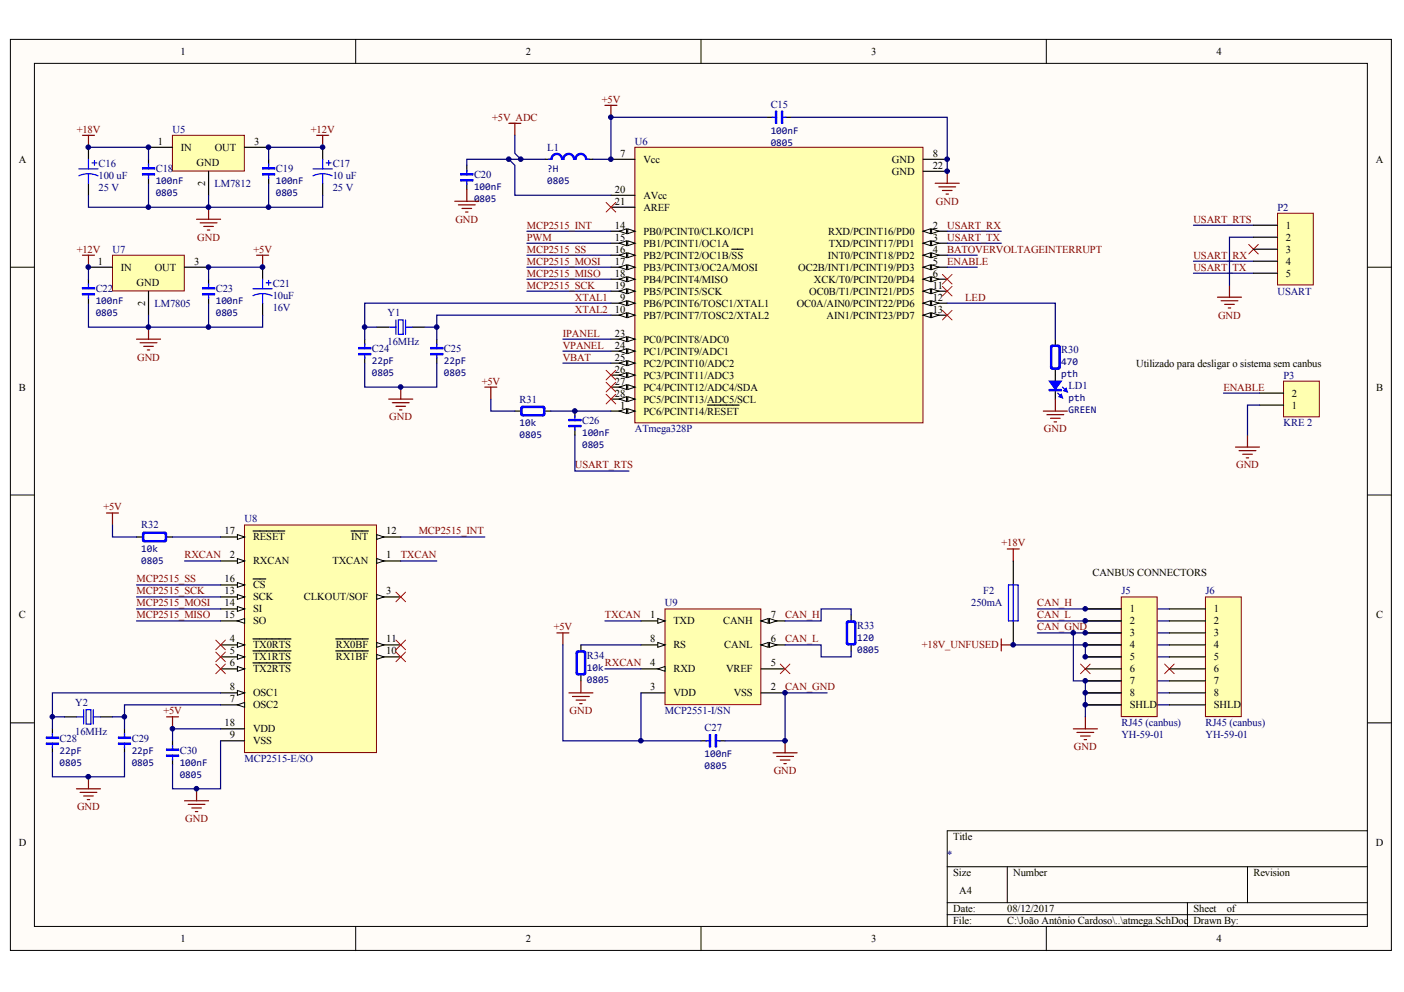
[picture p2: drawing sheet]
<svg xmlns="http://www.w3.org/2000/svg" width="297mm" height="210mm" viewBox="0 0 297 210" stroke-linecap="round" stroke-linejoin="round" font-family="sans-serif">
<defs><g id="words">
<g font-size="2.2">
<text x="38.2" y="11.6">1</text>
<text x="111.3" y="11.6">2</text>
<text x="184.3" y="11.6">3</text>
<text x="257.4" y="11.6">4</text>
<text x="4" y="34.4">A</text>
<text x="33.4" y="30.6">1</text>
<text x="38.3" y="31.9">IN</text>
<text x="41.6" y="35.2">GND</text>
<text x="45.4" y="31.9">OUT</text>
<text x="53.8" y="30.6">3</text>
<text x="131.2" y="33.2">7</text>
<text x="136.1" y="34.4">Vcc</text>
<text x="188.7" y="34.4">GND</text>
<text x="197.4" y="33.2">8</text>
<text x="197.4" y="35.7">22</text>
<text x="291.1" y="34.4">A</text>
<text x="43.4" y="39.4" transform="rotate(-90 43.4 39.4)">2</text>
<text x="130.1" y="40.8">20</text>
<text x="188.7" y="37">GND</text>
<text x="130.1" y="43.3">21</text>
<text x="136.1" y="44.6">AREF</text>
<text x="136.1" y="42">AVcc</text>
<text x="130.1" y="48.4">14</text>
<text x="130.1" y="50.9">15</text>
<text x="130.1" y="53.5">16</text>
<text x="136.1" y="49.6">PB0/PCINT0/CLKO/ICP1</text>
<text x="136.1" y="52.2">PB1/PCINT1/OC1A</text>
<text x="175.2" y="49.6">RXD/PCINT16/PD0</text>
<text x="175.3" y="52.2">TXD/PCINT17/PD1</text>
<text x="197.4" y="48.4">2</text>
<text x="197.4" y="50.9">3</text>
<text x="197.4" y="53.5">4</text>
<text x="272.1" y="48.4">1</text>
<text x="272.1" y="50.9">2</text>
<text x="272.1" y="53.5">3</text>
<text x="20.7" y="56">1</text>
<text x="25.6" y="57.3">IN</text>
<text x="32.7" y="57.3">OUT</text>
<text x="41.1" y="56">3</text>
<text x="130.1" y="56">17</text>
<text x="130.1" y="58.5">18</text>
<text x="136.1" y="54.7">PB2/PCINT2/OC1B/SS</text>
<text x="136.1" y="57.3">PB3/PCINT3/OC2A/MOSI</text>
<text x="136.1" y="59.8">PB4/PCINT4/MISO</text>
<text x="168.9" y="57.3">OC2B/INT1/PCINT19/PD3</text>
<text x="172.2" y="59.8">XCK/T0/PCINT20/PD4</text>
<text x="175.1" y="54.7">INT0/PCINT18/PD2</text>
<text x="197.4" y="56">5</text>
<text x="197.4" y="58.5">6</text>
<text x="272.1" y="56">4</text>
<text x="272.1" y="58.5">5</text>
<text x="28.9" y="60.6">GND</text>
<text x="30.7" y="64.8" transform="rotate(-90 30.7 64.8)">2</text>
<text x="130.1" y="61.1">19</text>
<text x="131.2" y="63.6">9</text>
<text x="136.1" y="62.3">PB5/PCINT5/SCK</text>
<text x="136.1" y="64.9">PB6/PCINT6/TOSC1/XTAL1</text>
<text x="168.6" y="64.9">OC0A/AIN0/PCINT22/PD6</text>
<text x="171.2" y="62.3">OC0B/T1/PCINT21/PD5</text>
<text x="197.4" y="61.1">11</text>
<text x="197.4" y="63.6">12</text>
<text x="130.1" y="66.1">10</text>
<text x="130.1" y="71.2">23</text>
<text x="136.1" y="67.4">PB7/PCINT7/TOSC2/XTAL2</text>
<text x="174.9" y="67.4">AIN1/PCINT23/PD7</text>
<text x="197.4" y="66.1">13</text>
<text x="130.1" y="73.8">24</text>
<text x="130.1" y="76.3">25</text>
<text x="136.1" y="72.5">PC0/PCINT8/ADC0</text>
<text x="136.1" y="75">PC1/PCINT9/ADC1</text>
<text x="136.1" y="77.6">PC2/PCINT10/ADC2</text>
<text x="240.4" y="77.6">Utilizado para desligar o sistema sem canbus</text>
<text x="4" y="82.6">B</text>
<text x="130.1" y="78.8">26</text>
<text x="130.1" y="81.4">27</text>
<text x="130.1" y="83.9">28</text>
<text x="136.1" y="80.1">PC3/PCINT11/ADC3</text>
<text x="136.1" y="82.6">PC4/PCINT12/ADC4/SDA</text>
<text x="273.3" y="83.9">2</text>
<text x="291.1" y="82.6">B</text>
<text x="131.2" y="86.4">1</text>
<text x="136.1" y="85.2">PC5/PCINT13/ADC5/SCL</text>
<text x="136.1" y="87.7">PC6/PCINT14/RESET</text>
<text x="273.3" y="86.4">1</text>
<text x="47.5" y="113.1">17</text>
<text x="81.7" y="113.1">12</text>
<text x="48.6" y="118.2">2</text>
<text x="53.5" y="119.4">RXCAN</text>
<text x="53.5" y="114.3">RESET</text>
<text x="70.4" y="119.4">TXCAN</text>
<text x="74.3" y="114.3">INT</text>
<text x="81.7" y="118.2">1</text>
<text x="47.5" y="125.8">13</text>
<text x="47.5" y="123.2">16</text>
<text x="53.5" y="124.5">CS</text>
<text x="81.7" y="125.8">3</text>
<text x="231.1" y="122">CANBUS CONNECTORS</text>
<text x="4" y="130.8">C</text>
<text x="47.5" y="128.3">14</text>
<text x="47.5" y="130.8">15</text>
<text x="53.5" y="127">SCK</text>
<text x="53.5" y="129.6">SI</text>
<text x="64.3" y="127">CLKOUT/SOF</text>
<text x="137.6" y="130.8">1</text>
<text x="163" y="130.8">7</text>
<text x="239" y="129.6">1</text>
<text x="256.8" y="129.6">1</text>
<text x="291.1" y="130.8">C</text>
<text x="48.6" y="135.9">4</text>
<text x="53.5" y="137.2">TX0RTS</text>
<text x="53.5" y="132.1">SO</text>
<text x="71" y="137.2">RX0BF</text>
<text x="81.7" y="135.9">11</text>
<text x="137.6" y="135.9">8</text>
<text x="142.5" y="132.1">TXD</text>
<text x="142.5" y="137.2">RS</text>
<text x="153" y="132.1">CANH</text>
<text x="153.2" y="137.2">CANL</text>
<text x="163" y="135.9">6</text>
<text x="239" y="132.1">2</text>
<text x="239" y="134.6">3</text>
<text x="239" y="137.2">4</text>
<text x="256.8" y="132.1">2</text>
<text x="256.8" y="134.6">3</text>
<text x="256.8" y="137.2">4</text>
<text x="48.6" y="138.4">5</text>
<text x="48.6" y="141">6</text>
<text x="53.5" y="139.7">TX1RTS</text>
<text x="53.5" y="142.3">TX2RTS</text>
<text x="71" y="139.7">RX1BF</text>
<text x="81.7" y="138.4">10</text>
<text x="137.6" y="141">4</text>
<text x="142.5" y="142.3">RXD</text>
<text x="153.6" y="142.3">VREF</text>
<text x="163" y="141">5</text>
<text x="239" y="139.7">5</text>
<text x="239" y="142.3">6</text>
<text x="256.8" y="139.7">5</text>
<text x="256.8" y="142.3">6</text>
<text x="48.6" y="148.6">7</text>
<text x="48.6" y="146.1">8</text>
<text x="53.5" y="149.9">OSC2</text>
<text x="53.5" y="147.3">OSC1</text>
<text x="137.6" y="146.1">3</text>
<text x="142.5" y="147.3">VDD</text>
<text x="155.2" y="147.3">VSS</text>
<text x="163" y="146.1">2</text>
<text x="239" y="144.8">7</text>
<text x="239" y="147.3">8</text>
<text x="239" y="149.9">SHLD</text>
<text x="256.8" y="144.8">7</text>
<text x="256.8" y="147.3">8</text>
<text x="256.8" y="149.9">SHLD</text>
<text x="47.5" y="153.7">18</text>
<text x="53.5" y="154.9">VDD</text>
<text x="48.6" y="156.2">9</text>
<text x="53.5" y="157.5">VSS</text>
<text x="4" y="179">D</text>
<text x="201.7" y="177.8">Title</text>
<text x="291.1" y="179">D</text>
<text x="201.7" y="185.4">Size</text>
<text x="214.4" y="185.4">Number</text>
<text x="265.2" y="185.4">Revision</text>
<text x="202.9" y="189.2">A4</text>
<text x="201.7" y="193">Date:</text>
<text x="201.7" y="195.5">File:</text>
<text x="213.1" y="193">08/12/2017</text>
<text x="213.1" y="195.5">C:\João Antônio Cardoso\..\atmega.SchDoc</text>
<text x="252.5" y="193">Sheet</text>
<text x="252.5" y="195.5">Drawn By:</text>
<text x="259.5" y="193">of</text>
<text x="38.2" y="199.3">1</text>
<text x="111.3" y="199.3">2</text>
<text x="184.3" y="199.3">3</text>
<text x="257.4" y="199.3">4</text>
</g>
<g font-size="2.2" fill="#800000">
<text x="127.3" y="21.7">+5V</text>
<text x="16.2" y="28.1">+18V</text>
<text x="65.8" y="28.1">+12V</text>
<text x="104.1" y="25.5">+5V_ADC</text>
<text x="96.3" y="47.1">GND</text>
<text x="198" y="43.3">GND</text>
<text x="252.5" y="47.1">USART_RTS</text>
<text x="16.2" y="53.5">+12V</text>
<text x="41.7" y="50.9">GND</text>
<text x="53.6" y="53.5">+5V</text>
<text x="111.5" y="53.5">MCP2515_SS</text>
<text x="111.5" y="48.4">MCP2515_INT</text>
<text x="111.5" y="50.9">PWM</text>
<text x="200.4" y="48.4">USART_RX</text>
<text x="200.4" y="50.9">USART_TX</text>
<text x="200.4" y="53.5">BATOVERVOLTAGEINTERRUPT</text>
<text x="111.5" y="58.5">MCP2515_MISO</text>
<text x="111.5" y="56">MCP2515_MOSI</text>
<text x="200.4" y="56">ENABLE</text>
<text x="252.5" y="54.7">USART_RX</text>
<text x="252.5" y="57.3">USART_TX</text>
<text x="111.5" y="61.1">MCP2515_SCK</text>
<text x="121.6" y="63.6">XTAL1</text>
<text x="204.2" y="63.6">LED</text>
<text x="119.1" y="71.2">IPANEL</text>
<text x="121.6" y="66.1">XTAL2</text>
<text x="257.7" y="67.4">GND</text>
<text x="29" y="76.3">GND</text>
<text x="119.1" y="76.3">VBAT</text>
<text x="119.1" y="73.8">VPANEL</text>
<text x="101.9" y="81.4">+5V</text>
<text x="258.8" y="82.6">ENABLE</text>
<text x="82.4" y="89">GND</text>
<text x="220.9" y="91.5">GND</text>
<text x="121.6" y="99.1">USART_RTS</text>
<text x="261.5" y="99.1">GND</text>
<text x="21.9" y="108">+5V</text>
<text x="88.6" y="113.1">MCP2515_INT</text>
<text x="39" y="118.2">RXCAN</text>
<text x="84.8" y="118.2">TXCAN</text>
<text x="211.9" y="115.6">+18V</text>
<text x="28.9" y="125.8">MCP2515_SCK</text>
<text x="28.9" y="123.2">MCP2515_SS</text>
<text x="28.9" y="130.8">MCP2515_MISO</text>
<text x="28.9" y="128.3">MCP2515_MOSI</text>
<text x="128" y="130.8">TXCAN</text>
<text x="166.1" y="130.8">CAN_H</text>
<text x="219.5" y="128.3">CAN_H</text>
<text x="219.5" y="130.8">CAN_L</text>
<text x="117.2" y="133.4">+5V</text>
<text x="166.1" y="135.9">CAN_L</text>
<text x="195" y="137.2">+18V_UNFUSED</text>
<text x="219.5" y="133.4">CAN_GND</text>
<text x="128" y="141">RXCAN</text>
<text x="166.1" y="146.1">CAN_GND</text>
<text x="34.6" y="151.1">+5V</text>
<text x="120.5" y="151.1">GND</text>
<text x="227.2" y="158.7">GND</text>
<text x="163.7" y="163.8">GND</text>
<text x="16.3" y="171.4">GND</text>
<text x="39.2" y="174">GND</text>
</g>
<g font-size="2.2" fill="#000080">
<text x="163" y="22.8">C15</text>
<text x="36.5" y="28.1">U5</text>
<text x="163" y="28.3">100nF</text>
<text x="20.9" y="35.4">C16</text>
<text x="70.4" y="35.4">C17</text>
<text x="115.8" y="31.9">L1</text>
<text x="134.3" y="30.6">U6</text>
<text x="163" y="30.9">0805</text>
<text x="20.9" y="38">100 uF</text>
<text x="20.9" y="40.5">25 V</text>
<text x="32.9" y="39">100nF</text>
<text x="32.9" y="41.5">0805</text>
<text x="32.9" y="36.5">C18</text>
<text x="45.4" y="39.5">LM7812</text>
<text x="58.4" y="39">100nF</text>
<text x="58.4" y="41.5">0805</text>
<text x="58.4" y="36.5">C19</text>
<text x="70.4" y="38">10 uF</text>
<text x="70.4" y="40.5">25 V</text>
<text x="100.3" y="40.3">100nF</text>
<text x="100.3" y="37.7">C20</text>
<text x="115.8" y="36.5">?H</text>
<text x="115.8" y="39">0805</text>
<text x="100.3" y="42.8">0805</text>
<text x="270.3" y="44.6">P2</text>
<text x="23.8" y="53.5">U7</text>
<text x="20.2" y="64.4">100nF</text>
<text x="20.2" y="61.8">C22</text>
<text x="32.7" y="64.9">LM7805</text>
<text x="45.7" y="64.4">100nF</text>
<text x="45.7" y="61.8">C23</text>
<text x="57.7" y="63.3">10uF</text>
<text x="57.7" y="65.9">16V</text>
<text x="57.7" y="60.8">C21</text>
<text x="270.3" y="62.3">USART</text>
<text x="20.2" y="66.9">0805</text>
<text x="45.7" y="66.9">0805</text>
<text x="82" y="66.9">Y1</text>
<text x="78.7" y="77">22pF</text>
<text x="78.7" y="74.5">C24</text>
<text x="82" y="73">16MHz</text>
<text x="93.9" y="77">22pF</text>
<text x="93.9" y="74.5">C25</text>
<text x="224.5" y="77.3">470</text>
<text x="224.5" y="74.8">R30</text>
<text x="78.7" y="79.6">0805</text>
<text x="93.9" y="79.6">0805</text>
<text x="224.5" y="79.8">pth</text>
<text x="226.1" y="82.4">LD1</text>
<text x="271.6" y="80.1">P3</text>
<text x="109.9" y="85.2">R31</text>
<text x="123.2" y="89.7">C26</text>
<text x="226.1" y="84.9">pth</text>
<text x="226.1" y="87.4">GREEN</text>
<text x="109.9" y="90.2">10k</text>
<text x="109.9" y="92.8">0805</text>
<text x="123.2" y="92.3">100nF</text>
<text x="123.2" y="94.8">0805</text>
<text x="134.3" y="91.5">ATmega328P</text>
<text x="271.6" y="90.2">KRE 2</text>
<text x="29.9" y="111.8">R32</text>
<text x="51.7" y="110.5">U8</text>
<text x="29.9" y="116.9">10k</text>
<text x="29.9" y="119.4">0805</text>
<text x="208" y="125.8">F2</text>
<text x="237.2" y="125.8">J5</text>
<text x="255" y="125.8">J6</text>
<text x="140.7" y="128.3">U9</text>
<text x="205.5" y="128.3">250mA</text>
<text x="181.3" y="135.7">120</text>
<text x="181.3" y="133.1">R33</text>
<text x="124.2" y="142">10k</text>
<text x="124.2" y="139.5">R34</text>
<text x="181.3" y="138.2">0805</text>
<text x="15.9" y="149.4">Y2</text>
<text x="124.2" y="144.5">0805</text>
<text x="15.9" y="155.4">16MHz</text>
<text x="140.7" y="151.1">MCP2551-I/SN</text>
<text x="149.1" y="154.7">C27</text>
<text x="237.2" y="153.7">RJ45 (canbus)</text>
<text x="255" y="153.7">RJ45 (canbus)</text>
<text x="12.6" y="159.5">22pF</text>
<text x="12.6" y="157">C28</text>
<text x="27.9" y="159.5">22pF</text>
<text x="27.9" y="157">C29</text>
<text x="38" y="159.5">C30</text>
<text x="51.7" y="161.3">MCP2515-E/SO</text>
<text x="149.1" y="160.3">100nF</text>
<text x="237.2" y="156.2">YH-59-01</text>
<text x="255" y="156.2">YH-59-01</text>
<text x="12.6" y="162">0805</text>
<text x="27.9" y="162">0805</text>
<text x="38" y="162">100nF</text>
<text x="38" y="164.6">0805</text>
<text x="149.1" y="162.8">0805</text>
<text x="200.4" y="181.6">*</text>
</g>
</g></defs>
<g fill="#fffcf8" stroke="#000" stroke-width=".21">
<path d="M2.2 8.3h292.2v192.8h-292.2z"/>
<path d="M7.3 13.4h282v182.6h-282z"/>
</g>
<g fill="none" stroke="#000" stroke-width=".21">
<path d="M75.3 8.3v5.1M148.3 8.3v5.1M221.4 8.3v5.1M2.2 56.5h5.1M289.3 56.5h5.1M2.2 104.7h5.1M289.3 104.7h5.1M2.2 153h5.1M289.3 153h5.1M289.3 175.8h-88.9v20.3M75.3 196.1v5.1M148.3 196.1v5.1"/>
<path d="M200.4 183.4h88.9M200.4 191h88.9M200.4 193.5h88.9M213.1 183.4v7.6M221.4 196.1v5.1M251.2 191v5.1M263.9 183.4v7.6"/>
</g>
<path d="M134.3 31.2h61v58.3h-61z" fill="#ffffb0" stroke="#800000" stroke-width=".21"/>
<path d="M129.3 33.7h5M195.3 33.7h5.1M195.3 36.2h5.1M129.3 43.9h5M129.3 41.3h5M129.3 48.9h5" fill="none" stroke="#000" stroke-width=".25"/>
<g fill="#fffcf8" stroke="#000" stroke-width=".21">
<path d="M132.8 48.4l1.5 .5-1.5 .5z"/>
<path d="M131 48.9l1.6-.5v1z"/>
</g>
<path d="M129.3 51.5h5" fill="none" stroke="#000" stroke-width=".25"/>
<g fill="#fffcf8" stroke="#000" stroke-width=".21">
<path d="M132.8 51l1.5 .5-1.5 .5z"/>
<path d="M131 51.5l1.6-.5v1z"/>
</g>
<path d="M129.3 54h5" fill="none" stroke="#000" stroke-width=".25"/>
<g fill="#fffcf8" stroke="#000" stroke-width=".21">
<path d="M132.8 53.5l1.5 .5-1.5 .5z"/>
<path d="M131 54l1.6-.5v1z"/>
</g>
<path d="M129.3 56.5h5M154.8 52.7h2.5" fill="none" stroke="#000" stroke-width=".25"/>
<g fill="#fffcf8" stroke="#000" stroke-width=".21">
<path d="M132.8 56l1.5 .5-1.5 .5z"/>
<path d="M131 56.5l1.6-.5v1z"/>
</g>
<path d="M129.3 59.1h5" fill="none" stroke="#000" stroke-width=".25"/>
<g fill="#fffcf8" stroke="#000" stroke-width=".21">
<path d="M132.8 58.6l1.5 .5-1.5 .5z"/>
<path d="M131 59.1l1.6-.5v1z"/>
</g>
<path d="M129.3 61.6h5" fill="none" stroke="#000" stroke-width=".25"/>
<g fill="#fffcf8" stroke="#000" stroke-width=".21">
<path d="M132.8 61.1l1.5 .5-1.5 .5z"/>
<path d="M131 61.6l1.6-.5v1z"/>
</g>
<path d="M129.3 64.2h5" fill="none" stroke="#000" stroke-width=".25"/>
<g fill="#fffcf8" stroke="#000" stroke-width=".21">
<path d="M132.8 63.6l1.5 .6-1.5 .5z"/>
<path d="M131 64.2l1.6-.6v1.1z"/>
</g>
<path d="M129.3 66.7h5" fill="none" stroke="#000" stroke-width=".25"/>
<g fill="#fffcf8" stroke="#000" stroke-width=".21">
<path d="M132.8 66.2l1.5 .5-1.5 .5z"/>
<path d="M131 66.7l1.6-.5v1z"/>
</g>
<path d="M129.3 71.8h5" fill="none" stroke="#000" stroke-width=".25"/>
<g fill="#fffcf8" stroke="#000" stroke-width=".21">
<path d="M132.8 71.3l1.5 .5-1.5 .5z"/>
<path d="M131 71.8l1.6-.5v1z"/>
</g>
<path d="M129.3 74.3h5" fill="none" stroke="#000" stroke-width=".25"/>
<g fill="#fffcf8" stroke="#000" stroke-width=".21">
<path d="M132.8 73.8l1.5 .5-1.5 .5z"/>
<path d="M131 74.3l1.6-.5v1z"/>
</g>
<path d="M129.3 76.8h5" fill="none" stroke="#000" stroke-width=".25"/>
<g fill="#fffcf8" stroke="#000" stroke-width=".21">
<path d="M132.8 76.3l1.5 .5-1.5 .5z"/>
<path d="M131 76.8l1.6-.5v1z"/>
</g>
<path d="M129.3 79.4h5" fill="none" stroke="#000" stroke-width=".25"/>
<g fill="#fffcf8" stroke="#000" stroke-width=".21">
<path d="M132.8 78.9l1.5 .5-1.5 .5z"/>
<path d="M131 79.4l1.6-.5v1z"/>
</g>
<path d="M129.3 81.9h5" fill="none" stroke="#000" stroke-width=".25"/>
<g fill="#fffcf8" stroke="#000" stroke-width=".21">
<path d="M132.8 81.4l1.5 .5-1.5 .5z"/>
<path d="M131 81.9l1.6-.5v1z"/>
</g>
<path d="M129.3 84.4h5" fill="none" stroke="#000" stroke-width=".25"/>
<g fill="#fffcf8" stroke="#000" stroke-width=".21">
<path d="M132.8 83.9l1.5 .5-1.5 .6z"/>
<path d="M131 84.4l1.6-.5v1.1z"/>
</g>
<path d="M129.3 87h5" fill="none" stroke="#000" stroke-width=".25"/>
<g fill="#fffcf8" stroke="#000" stroke-width=".21">
<path d="M132.8 86.5l1.5 .5-1.5 .5z"/>
<path d="M131 87l1.6-.5v1z"/>
</g>
<path d="M195.3 48.9h5.1M149.7 85.7h6.7" fill="none" stroke="#000" stroke-width=".25"/>
<g fill="#fffcf8" stroke="#000" stroke-width=".21">
<path d="M195.3 48.9l1.5-.5v1z"/>
<path d="M197.1 48.4l1.5 .5-1.5 .5z"/>
</g>
<path d="M195.3 51.5h5.1" fill="none" stroke="#000" stroke-width=".25"/>
<g fill="#fffcf8" stroke="#000" stroke-width=".21">
<path d="M195.3 51.5l1.5-.5v1z"/>
<path d="M197.1 51l1.5 .5-1.5 .5z"/>
</g>
<path d="M195.3 54h5.1" fill="none" stroke="#000" stroke-width=".25"/>
<g fill="#fffcf8" stroke="#000" stroke-width=".21">
<path d="M195.3 54l1.5-.5v1z"/>
<path d="M197.1 53.5l1.5 .5-1.5 .5z"/>
</g>
<path d="M195.3 56.5h5.1" fill="none" stroke="#000" stroke-width=".25"/>
<g fill="#fffcf8" stroke="#000" stroke-width=".21">
<path d="M195.3 56.5l1.5-.5v1z"/>
<path d="M197.1 56l1.5 .5-1.5 .5z"/>
</g>
<path d="M195.3 59.1h5.1" fill="none" stroke="#000" stroke-width=".25"/>
<g fill="#fffcf8" stroke="#000" stroke-width=".21">
<path d="M195.3 59.1l1.5-.5v1z"/>
<path d="M197.1 58.6l1.5 .5-1.5 .5z"/>
</g>
<path d="M195.3 61.6h5.1" fill="none" stroke="#000" stroke-width=".25"/>
<g fill="#fffcf8" stroke="#000" stroke-width=".21">
<path d="M195.3 61.6l1.5-.5v1z"/>
<path d="M197.1 61.1l1.5 .5-1.5 .5z"/>
</g>
<path d="M195.3 64.2h5.1" fill="none" stroke="#000" stroke-width=".25"/>
<g fill="#fffcf8" stroke="#000" stroke-width=".21">
<path d="M195.3 64.2l1.5-.6v1.1z"/>
<path d="M197.1 63.6l1.5 .6-1.5 .5z"/>
</g>
<path d="M195.3 66.7h5.1" fill="none" stroke="#000" stroke-width=".25"/>
<g fill="#fffcf8" stroke="#000" stroke-width=".21">
<path d="M195.3 66.7l1.5-.5v1z"/>
<path d="M197.1 66.2l1.5 .5-1.5 .5z"/>
</g>
<g fill="none" stroke="#00f" stroke-width=".25">
<path d="M97.5 36.8h2.5v.2h-2.5zM97.5 38h2.5v.3h-2.5zM98.8 36v1M98.8 38v1M118.8 33.7a.99 .99 0 0 0-1-1 .99 .99 0 0 0-1 1h-.8M118.9 33.7a1.12 1.12 0 0 0-1.1-1.1 1.12 1.12 0 0 0-1.1 1.1M121.3 33.7a1 1 0 0 0-1-1 1 1 0 0 0-1 1h-.5M121.5 33.7a1.13 1.13 0 0 0-1.2-1.1 1.13 1.13 0 0 0-1.1 1.1M121.6 33.7a1.27 1.27 0 0 0-1.3-1.3 1.27 1.27 0 0 0-1.3 1.3 1.25 1.25 0 0 0-1.2-1.3 1.25 1.25 0 0 0-1.3 1.3M123.9 33.7a.99 .99 0 0 0-1-1 .99 .99 0 0 0-1 1h-.5M123.9 33.7h.8M124 33.7a1.12 1.12 0 0 0-1.1-1.1 1.12 1.12 0 0 0-1.1 1.1"/>
<path d="M124.1 33.7a1.25 1.25 0 0 0-1.2-1.3 1.25 1.25 0 0 0-1.3 1.3M163.3 24.8h1M164.1 23.6h.2v2.5h-.2zM165.3 23.6h.3v2.5h-.3zM165.3 24.8h1.1M75.9 73.5h2.5v.3h-2.5zM75.9 74.8h2.5v.3h-2.5zM77.2 72.8v1M77.2 74.8v1M82.2 69.2h1.6M83.8 67.7v3M84.3 67.7h1v3h-1z"/>
<path d="M85.8 69.2h1.5M85.8 67.7v3M91.1 73.5h2.6v.3h-2.6zM91.1 74.8h2.6v.3h-2.6zM92.4 72.8v1M92.4 74.8v1M110.2 86.2l.2-.2h4.6l.3 .2v1.5l-.3 .3h-4.6l-.2-.3zM110.2 87.5l.5 .5M110.3 86.1h4.8v1.8h-4.8zM110.4 86.5l.3-.3h4.1l.2 .3v1l-.2 .2h-4.1l-.3-.2zM110.7 86l-.5 .5M114.8 86l.5 .5"/>
<path d="M115.3 87.5l-.5 .5M120.4 90h2.5v.3h-2.5zM120.4 88.8h2.5v.2h-2.5zM121.6 88v1M121.6 90v1"/>
</g>
<g fill="none" stroke="#000" stroke-width=".25">
<path d="M98.8 35v1.2M98.8 38.8v1.2M115.3 33.7h1.2M124.2 33.7h1.2M162.3 24.8h1.3M166.1 24.8h1.3M77.2 71.8v1.2M77.2 75.6v1.2M79.7 69.2h2.5M87.3 69.2h2.6M92.4 71.8v1.2M92.4 75.6v1.2"/>
<path d="M108.9 87h1.3M115.3 87h1.2M121.6 87v1.3M121.6 90.8v1.3"/>
</g>
<g fill="#00f" stroke="#00f" stroke-width=".21">
<path d="M91.1 74.8h2.5v.2h-2.5z"/>
<path d="M91.1 73.5h2.5v.2h-2.5z"/>
<path d="M75.9 74.8h2.5v.2h-2.5z"/>
<path d="M75.9 73.5h2.5v.2h-2.5z"/>
<path d="M120.4 88.8h2.4v.2h-2.4z"/>
<path d="M120.4 90h2.4v.2h-2.4z"/>
<path d="M164.1 23.6h.2v2.4h-.2z"/>
<path d="M165.3 23.6h.2v2.4h-.2z"/>
<path d="M97.5 38h2.5v.2h-2.5z"/>
<path d="M97.5 36.8h2.5v.2h-2.5z"/>
</g>
<g fill="none" stroke="#800000" stroke-width=".25">
<path d="M107.7 26.1h2.5M108.9 26.1v2.5M128 22.3h2.5M129.3 22.3v2.5M197.9 38.8h5M198.6 39.5h3.6M200.4 36.2v2.6M96.2 42.6h5.1M97 43.3h3.5M97.7 44.1h2.1M98.5 44.9h.5M98.8 40v2.6"/>
<path d="M199.4 40.3h2M200.1 41.1h.6M257.6 62.9h5.1M258.3 63.6h3.6M259.1 64.4h2M259.9 65.2h.5M260.1 60.3v2.6M82.2 84.4h5.1M83 85.2h3.6M83.8 86h2M84.5 86.7h.5M84.8 81.9v2.5"/>
<path d="M102.6 81.9h2.5M103.8 81.9v2.5"/>
</g>
<g fill="none" stroke="#000080" stroke-width=".25">
<path d="M107.7 33.7l1.2 1.3v6.3h20.4M108.9 28.6v3.8l1.3 1.3M115.3 33.7h-16.5v1.3M162.3 24.8h-33v8.9h-3.9M167.4 24.8h33v11.4M111.5 48.9h17.8M111.5 54h17.8M111.5 56.5h17.8M111.5 59.1h17.8M200.4 48.9h11.4M200.4 51.5h11.4M252.5 47.7h12.7"/>
<path d="M252.5 55.3h12.7M252.5 57.8h12.7M265.2 50.2h-5.1v10.1M77.2 76.8v5.1h15.2v-5.1M79.7 69.2h-2.5v2.6M89.9 69.2h2.5v2.6M111.5 61.6h17.8M129.3 64.2h-52.1v5M129.3 66.7h-36.9v2.5M103.8 84.4v2.6h5.1M116.5 87h12.8M121.6 92.1v7.6h11.5"/>
</g>
<path d="M128.2 42.8l2.1 2.1M130.3 42.8l-2.1 2.1M264.2 51.7l2 2M266.2 51.7l-2 2M128.2 83.4l2.1 2.1M130.3 83.4l-2.1 2.1" fill="none" stroke="#f00" stroke-width=".21"/>
<path d="M270.3 45.1h7.6v15.2h-7.6z" fill="#ffffb0" stroke="#800000" stroke-width=".21"/>
<path d="M265.2 47.7h5.1M265.2 50.2h5.1M265.2 52.7h5.1M265.2 55.3h5.1M265.2 57.8h5.1" fill="none" stroke="#000" stroke-width=".25"/>
<path d="M51.7 111.1h28v48.1h-28z" fill="#ffffb0" stroke="#800000" stroke-width=".21"/>
<path d="M79.7 118.7h5.1" fill="none" stroke="#000" stroke-width=".25"/>
<path d="M79.7 118.2l1.5 .5-1.5 .5z" fill="#fffcf8" stroke="#000" stroke-width=".21"/>
<path d="M46.7 118.7h5" fill="none" stroke="#000" stroke-width=".25"/>
<path d="M50.2 118.2l1.5 .5-1.5 .5z" fill="#fffcf8" stroke="#000" stroke-width=".21"/>
<path d="M79.7 126.3h5.1" fill="none" stroke="#000" stroke-width=".25"/>
<path d="M79.7 125.8l1.5 .5-1.5 .5z" fill="#fffcf8" stroke="#000" stroke-width=".21"/>
<path d="M46.7 136.5h5" fill="none" stroke="#000" stroke-width=".25"/>
<path d="M50.2 136l1.5 .5-1.5 .5z" fill="#fffcf8" stroke="#000" stroke-width=".21"/>
<path d="M46.7 139h5M53.5 135.2h8.1" fill="none" stroke="#000" stroke-width=".25"/>
<path d="M50.2 138.5l1.5 .5-1.5 .5z" fill="#fffcf8" stroke="#000" stroke-width=".21"/>
<path d="M53.5 137.7h8.1M46.7 141.5h5" fill="none" stroke="#000" stroke-width=".25"/>
<path d="M50.2 141l1.5 .5-1.5 .5z" fill="#fffcf8" stroke="#000" stroke-width=".21"/>
<path d="M46.7 149.1h5M53.5 140.3h8.1" fill="none" stroke="#000" stroke-width=".25"/>
<path d="M50.2 149.1l1.5-.5v1.1z" fill="#fffcf8" stroke="#000" stroke-width=".21"/>
<path d="M46.7 146.6h5" fill="none" stroke="#000" stroke-width=".25"/>
<path d="M50.2 146.1l1.5 .5-1.5 .5z" fill="#fffcf8" stroke="#000" stroke-width=".21"/>
<path d="M79.7 139h5.1M46.7 156.8h5" fill="none" stroke="#000" stroke-width=".25"/>
<path d="M79.7 138.5l1.5 .5-1.5 .5z" fill="#fffcf8" stroke="#000" stroke-width=".21"/>
<path d="M71 137.7h6.9M79.7 136.5h5.1" fill="none" stroke="#000" stroke-width=".25"/>
<path d="M79.7 136l1.5 .5-1.5 .5z" fill="#fffcf8" stroke="#000" stroke-width=".21"/>
<path d="M79.7 113.6h5.1M71 135.2h6.9" fill="none" stroke="#000" stroke-width=".25"/>
<path d="M79.7 113.1l1.5 .5-1.5 .5z" fill="#fffcf8" stroke="#000" stroke-width=".21"/>
<path d="M74.3 112.4h3.6M46.7 126.3h5" fill="none" stroke="#000" stroke-width=".25"/>
<path d="M50.2 125.8l1.5 .5-1.5 .5z" fill="#fffcf8" stroke="#000" stroke-width=".21"/>
<path d="M46.7 128.8h5" fill="none" stroke="#000" stroke-width=".25"/>
<path d="M50.2 128.3l1.5 .5-1.5 .6z" fill="#fffcf8" stroke="#000" stroke-width=".21"/>
<path d="M46.7 131.4h5" fill="none" stroke="#000" stroke-width=".25"/>
<path d="M50.2 131.4l1.5-.5v1z" fill="#fffcf8" stroke="#000" stroke-width=".21"/>
<path d="M46.7 123.8h5" fill="none" stroke="#000" stroke-width=".25"/>
<path d="M50.2 123.3l1.5 .5-1.5 .5z" fill="#fffcf8" stroke="#000" stroke-width=".21"/>
<path d="M46.7 113.6h5M53.5 122.5h2.7" fill="none" stroke="#000" stroke-width=".25"/>
<path d="M50.2 113.1l1.5 .5-1.5 .5z" fill="#fffcf8" stroke="#000" stroke-width=".21"/>
<path d="M53.5 112.4h6.8M46.7 154.2h5" fill="none" stroke="#000" stroke-width=".25"/>
<path d="M140.7 128.8h20.3v20.3h-20.3z" fill="#ffffb0" stroke="#800000" stroke-width=".21"/>
<path d="M135.6 131.4h5.1" fill="none" stroke="#000" stroke-width=".25"/>
<path d="M139.2 130.9l1.5 .5-1.5 .5z" fill="#fffcf8" stroke="#000" stroke-width=".21"/>
<path d="M135.6 146.6h5.1M135.6 141.5h5.1M161 146.6h5.1" fill="none" stroke="#000" stroke-width=".25"/>
<path d="M139.2 141.5l1.5-.5v1z" fill="#fffcf8" stroke="#000" stroke-width=".21"/>
<path d="M161 136.5h5.1M161 141.5h5.1" fill="none" stroke="#000" stroke-width=".25"/>
<g fill="#fffcf8" stroke="#000" stroke-width=".21">
<path d="M161 136.5l1.5-.5v1z"/>
<path d="M162.8 136l1.5 .5-1.5 .5z"/>
</g>
<path d="M161 131.4h5.1" fill="none" stroke="#000" stroke-width=".25"/>
<g fill="#fffcf8" stroke="#000" stroke-width=".21">
<path d="M161 131.4l1.5-.5v1z"/>
<path d="M162.8 130.9l1.5 .5-1.5 .5z"/>
</g>
<path d="M135.6 136.5h5.1" fill="none" stroke="#000" stroke-width=".25"/>
<path d="M139.2 136l1.5 .5-1.5 .5z" fill="#fffcf8" stroke="#000" stroke-width=".21"/>
<g fill="none" stroke="#000080" stroke-width=".25">
<path d="M200.4 64.2h22.9v7.6M23.8 111.1v2.5h5.1M36.5 113.6h10.2M39 118.7h7.7M84.8 113.6h17.8M84.8 118.7h7.6M28.9 123.8h17.8M28.9 128.8h17.8M28.9 131.4h17.8M28.9 126.3h17.8M119.1 136.5v20.3h16.5M122.9 136.5h12.7"/>
<path d="M128 131.4h7.6M166.1 136.5h7.6v2.5h6.4v-1.3M180.1 130.1v-1.3h-6.4v2.6h-7.6M219.5 128.8h27.9M219.5 131.4h27.9M219.5 133.9h27.9M247.4 136.5h-17.8v2.5h17.8M11.1 159.3v5.1h15.2v-5.1M13.6 151.7h-2.5v2.5M23.8 151.7h2.5v2.5M46.7 146.6h-35.6v5.1M46.7 149.1h-20.4v2.6"/>
<path d="M46.7 154.2h-10.2v2.6M46.7 156.8v10.1h-10.2v-5.1M128 141.5h7.6M135.6 146.6v10.2h12.7M229.6 146.6h17.8M229.6 149.1v2.6M247.4 144.1h-17.8v5h17.8"/>
</g>
<g fill="none" stroke="#f00" stroke-width=".21">
<path d="M45.7 135.4l2 2.1M45.7 138l2 2M47.7 135.4l-2 2.1M47.7 138l-2 2M83.8 125.3l2 2M83.8 135.4l2 2.1M83.8 138l2 2M85.8 125.3l-2 2M85.8 135.4l-2 2.1M85.8 138l-2 2M45.7 140.5l2 2M47.7 140.5l-2 2"/>
<path d="M165.1 140.5l2 2M167.1 140.5l-2 2M228.6 140.5l2 2M230.6 140.5l-2 2M246.4 140.5l2 2M248.4 140.5l-2 2"/>
</g>
<g fill="none" stroke="#000" stroke-width=".25">
<path d="M223.3 71.8v1.2M223.3 78.1v2.5M223.3 82.4v2M28.9 113.6h1.3M35.2 113.6h1.3M122.9 136.5v1.2M180.1 130.1v1.3M180.1 136.5v1.2M11.1 154.2v1.3M11.1 158v1.3M13.6 151.7h2.6M21.3 151.7h2.5"/>
<path d="M26.3 154.2v1.3M26.3 158v1.3M36.5 156.8v1.2M122.9 142.8v1.3M148.3 156.8h1.3M152.1 156.8h1.3M36.5 160.6v1.2"/>
</g>
<g fill="none" stroke="#00f" stroke-width=".25">
<path d="M222.3 73.3l.2-.3h1.5l.3 .3v4.6l-.3 .2h-1.5l-.2-.2zM222.3 77.6l.5 .5M222.4 73.2h1.8v4.8h-1.8zM222.5 73.5l.3-.2h1l.2 .2v4.1l-.2 .3h-1l-.3-.3zM222.8 73l-.5 .5M223.8 73l.5 .5M224.3 77.6l-.5 .5M222 82.4h2.5v.3h-2.5zM223.8 83.2l1 1M224.8 81.9l1 1M30.2 112.9l.2-.3h4.6l.2 .3v1.5l-.2 .2h-4.6l-.2-.2zM30.2 114.1l.5 .5"/>
<path d="M30.3 112.7h4.8v1.8h-4.8zM30.4 113.1l.3-.2h4l.3 .2v1l-.3 .3h-4l-.3-.3zM30.7 112.6l-.5 .5M34.7 112.6l.5 .5M35.2 114.1l-.5 .5M121.9 138l.2-.3h1.6l.2 .3v4.5l-.2 .3h-1.6l-.2-.3zM122 137.9h1.8v4.8h-1.8zM122.1 138.2l.3-.2h1l.3 .2v4.1l-.3 .2h-1l-.3-.2zM122.4 137.7l-.5 .5M123.4 137.7l.5 .5M179.1 131.6l.2-.2h1.5l.3 .2v4.6l-.3 .3h-1.5l-.2-.3zM179.1 136l.5 .5"/>
<path d="M179.2 131.5h1.8v4.8h-1.8zM179.3 131.9l.3-.3h1l.2 .3v4.1l-.2 .2h-1l-.3-.2zM179.6 131.4l-.5 .5M180.6 131.4l.5 .5M181.1 136l-.5 .5M9.8 156h2.6v.2h-2.6zM9.8 157.3h2.6v.2h-2.6zM11.1 155.2v1M11.1 157.3v1M16.2 151.7h1.5M17.7 150.2v3M18.2 150.2h1v3h-1z"/>
<path d="M19.7 151.7h1.6M19.7 150.2v3M25.1 156h2.5v.2h-2.5zM25.1 157.3h2.5v.2h-2.5zM26.3 155.2v1M26.3 157.3v1M35.2 159.8h2.6v.3h-2.6zM35.2 158.5h2.6v.3h-2.6zM36.5 157.8v1M36.5 159.8v1M121.9 142.3l.5 .5M123.9 142.3l-.5 .5"/>
<path d="M149.3 156.8h1M150.1 155.5h.2v2.5h-.2zM151.4 155.5h.2v2.5h-.2zM151.4 156.8h1"/>
</g>
<g fill="none" stroke="#800000" stroke-width=".25">
<path d="M220.7 87h5.1M221.5 87.7h3.5M222.3 88.5h2M223 89.3h.5M223.3 84.4v2.6M22.5 108.6h2.6M23.8 108.6v2.5M213.1 116.2h2.5M214.4 116.2v2.5M117.8 133.9h2.6M119.1 133.9v2.6M35.2 151.7h2.6"/>
<path d="M36.5 151.7v2.5M120.4 146.6h5M121.1 147.4h3.6M121.9 148.1h2M122.6 148.9h.6M122.9 144.1v2.5M163.6 159.3h5M166.1 156.8v2.5M227.1 154.2h5.1M227.8 155h3.6M228.6 155.7h2M229.4 156.5h.5"/>
<path d="M229.6 151.7v2.5M16.2 166.9h5.1M16.9 167.7h3.6M17.7 168.4h2M18.5 169.2h.5M18.7 164.4v2.5M39 169.4h5.1M39.8 170.2h3.6M40.6 171h2M41.3 171.7h.5M41.6 166.9v2.5M164.3 160.1h3.6"/>
<path d="M165.1 160.8h2M165.8 161.6h.6"/>
</g>
<g fill="#00f" stroke="#00f" stroke-width=".21">
<path d="M25.1 157.3h2.5v.2h-2.5z"/>
<path d="M25.1 156h2.5v.2h-2.5z"/>
<path d="M9.8 157.3h2.5v.2h-2.5z"/>
<path d="M9.8 156h2.5v.2h-2.5z"/>
<path d="M35.2 158.5h2.5v.2h-2.5z"/>
<path d="M35.2 159.8h2.5v.2h-2.5z"/>
<path d="M150.1 155.5h.2v2.5h-.2z"/>
<path d="M151.3 155.5h.3v2.5h-.3z"/>
<path d="M222 82.4h2.5v.2h-2.5z"/>
</g>
<g fill="#00f" stroke="#00f" stroke-width=".25">
<path d="M222 80.6h2.5l-1.2 1.8z"/>
<path d="M224 83.9l.5-.5 .3 .8z"/>
<path d="M225 82.7l.6-.5 .2 .7z"/>
</g>
<path d="M237.2 126.3h7.6v25.3h-7.6z" fill="#ffffb0" stroke="#800000" stroke-width=".21"/>
<path d="M229.6 128.8h7.6M229.6 131.4h7.6M229.6 133.9h7.6M229.6 136.5h7.6M229.6 139h7.6M229.6 141.5h7.6M229.6 144.1h7.6M229.6 146.6h7.6M229.6 149.1h7.6" fill="none" stroke="#000" stroke-width=".25"/>
<path d="M255 126.3h7.6v25.3h-7.6z" fill="#ffffb0" stroke="#800000" stroke-width=".21"/>
<path d="M247.4 128.8h7.6M247.4 131.4h7.6M247.4 133.9h7.6M247.4 136.5h7.6M247.4 139h7.6M247.4 141.5h7.6M247.4 144.1h7.6M247.4 146.6h7.6M247.4 149.1h7.6" fill="none" stroke="#000" stroke-width=".25"/>
<path d="M227.1 133.9v10.2h2.5M175 146.6h-8.9v10.2h-12.7" fill="none" stroke="#000080" stroke-width=".25"/>
<path d="M36.5 28.6h15.2v7.6h-15.2z" fill="#ffffb0" stroke="#800000" stroke-width=".21"/>
<g fill="none" stroke="#000" stroke-width=".25">
<path d="M18.7 31.2v2.5M18.7 38.8v2.5M31.4 31.2h5.1M31.4 33.7v1.3M31.4 37.5v1.3M44.1 36.2v5.1M51.7 31.2h5.1M56.8 33.7v1.3M56.8 37.5v1.3M68.3 31.2v2.5M68.3 38.8v2.5M214.4 118.7v5.1"/>
<path d="M214.4 131.4v5.1"/>
</g>
<path d="M17.4 28.6h2.6M18.7 28.6v2.6M67 28.6h2.5M68.3 28.6v2.6M41.6 46.4h5.1M42.3 47.2h3.6M43.1 47.9h2M43.9 48.7h.5M44.1 43.9v2.5" fill="none" stroke="#800000" stroke-width=".25"/>
<path d="M18.7 31.2h12.7v2.5M31.4 38.8v5.1h25.4v-5.1M68.3 31.2h-11.5v2.5M18.7 41.3v2.6h12.7M44.1 41.3v2.6M68.3 41.3v2.6h-11.5M200.4 54h6.4M119.1 71.8h10.2M119.1 74.3h10.2M119.1 76.8h10.2" fill="none" stroke="#000080" stroke-width=".25"/>
<g fill="none" stroke="#00f" stroke-width=".25">
<path d="M16.7 37.2l1.1-.4h1.2l1.7 .4M16.7 35.7h4M18.7 33.7v2M18.7 36.8v2M19.5 34.5h1M20 34v1M30.2 35.5h2.5v.2h-2.5zM30.2 36.8h2.5v.2h-2.5zM31.4 34.7v1M31.4 36.8v1M55.6 35.5h2.5v.2h-2.5zM55.6 36.8h2.5v.2h-2.5z"/>
<path d="M56.8 34.7v1M56.8 36.8v1M66.2 37.2l1.2-.4h1.1l1.8 .4M66.2 35.7h4.1M68.3 33.7v2M68.3 36.8v2M69 34.5h1M69.5 34v1M213.4 123.8h2v7.6h-2zM214.4 123.8v7.6"/>
</g>
<g fill="#00f" stroke="#00f" stroke-width=".21">
<path d="M30.2 36.8h2.4v.2h-2.4z"/>
<path d="M30.2 35.5h2.4v.2h-2.4z"/>
<path d="M55.6 36.8h2.5v.2h-2.5z"/>
<path d="M55.6 35.5h2.5v.2h-2.5z"/>
</g>
<path d="M23.8 54h15.2v7.6h-15.2z" fill="#ffffb0" stroke="#800000" stroke-width=".21"/>
<path d="M18.7 56.5h5.1M18.7 59.1v1.2M39 56.5h5.1M44.1 59.1v1.2M55.6 56.5v2.6M18.7 62.9v1.3M31.4 61.6v5.1M44.1 62.9v1.3M55.6 64.2v2.5" fill="none" stroke="#000" stroke-width=".25"/>
<path d="M17.4 54h2.6M18.7 54v2.5M54.3 54h2.5M55.6 54v2.5M28.9 71.8h5.1M29.6 72.5h3.6M30.4 73.3h2M31.2 74h.5M31.4 69.2v2.6M211.8 135.2v2.5M211.8 136.5h2.6" fill="none" stroke="#800000" stroke-width=".25"/>
<path d="M18.7 56.5v2.6M55.6 56.5h-11.5v2.6M111.5 51.5h17.8M18.7 64.2v5h25.4v-5M31.4 66.7v2.5M55.6 66.7v2.5h-11.5M214.4 136.5h15.2" fill="none" stroke="#000080" stroke-width=".25"/>
<g fill="none" stroke="#00f" stroke-width=".25">
<path d="M55.6 59.1v2M56.3 59.8h1M56.8 59.3v1M17.4 60.9h2.6v.2h-2.6zM17.4 62.1h2.6v.3h-2.6zM18.7 60.1v1M18.7 62.1v1M42.9 60.9h2.5v.2h-2.5zM42.9 62.1h2.5v.3h-2.5zM44.1 60.1v1M44.1 62.1v1M53.5 62.6l1.2-.4 1.1-.1 1.8 .5"/>
<path d="M53.5 61.1h4.1M55.6 62.1v2.1"/>
</g>
<g fill="#00f" stroke="#00f" stroke-width=".21">
<path d="M17.4 62.1h2.5v.2h-2.5z"/>
<path d="M17.4 60.9h2.5v.2h-2.5z"/>
<path d="M42.9 62.1h2.4v.2h-2.4z"/>
<path d="M42.9 60.9h2.4v.2h-2.4z"/>
</g>
<path d="M199.4 58.1l2 2M201.4 58.1l-2 2M128.2 78.4l2.1 2M130.3 78.4l-2.1 2M199.4 60.6l2 2M199.4 65.7l2 2M201.4 60.6l-2 2M201.4 65.7l-2 2M128.2 80.9l2.1 2M130.3 80.9l-2.1 2" fill="none" stroke="#f00" stroke-width=".21"/>
<path d="M271.6 80.6h7.5v7.6h-7.5z" fill="#ffffb0" stroke="#800000" stroke-width=".21"/>
<path d="M266.5 85.7h5.1M266.5 83.2h5.1" fill="none" stroke="#000" stroke-width=".25"/>
<path d="M261.4 94.6h5.1M262.1 95.4h3.6M262.9 96.1h2M263.7 96.9h.5M263.9 92.1v2.5" fill="none" stroke="#800000" stroke-width=".25"/>
<path d="M200.4 56.5h6.4M258.8 83.2h7.7M266.5 85.7h-2.6v6.4" fill="none" stroke="#000080" stroke-width=".25"/>
<g fill="#000080" stroke="#000080" stroke-width=".21">
<circle cx="11.1" cy="151.7" r=".48"/>
<circle cx="18.7" cy="164.3" r=".49"/>
<circle cx="18.7" cy="56.5" r=".49"/>
<circle cx="18.7" cy="31.1" r=".49"/>
<circle cx="26.3" cy="151.7" r=".48"/>
<circle cx="31.4" cy="69.2" r=".48"/>
<circle cx="31.4" cy="43.8" r=".48"/>
<circle cx="31.4" cy="31.1" r=".48"/>
<circle cx="36.5" cy="154.2" r=".48"/>
<circle cx="41.6" cy="166.9" r=".48"/>
<circle cx="44.1" cy="69.2" r=".48"/>
<circle cx="44.1" cy="56.5" r=".48"/>
<circle cx="44.1" cy="43.8" r=".48"/>
<circle cx="55.5" cy="56.5" r=".49"/>
<circle cx="56.8" cy="43.8" r=".48"/>
<circle cx="56.8" cy="31.1" r=".48"/>
<circle cx="68.2" cy="31.1" r=".48"/>
<circle cx="77.1" cy="69.2" r=".48"/>
<circle cx="84.8" cy="81.9" r=".48"/>
<circle cx="92.4" cy="69.2" r=".48"/>
<circle cx="107.6" cy="33.7" r=".48"/>
<circle cx="110.2" cy="33.7" r=".48"/>
<circle cx="121.6" cy="87" r=".48"/>
<circle cx="129.2" cy="33.7" r=".48"/>
<circle cx="129.2" cy="24.8" r=".48"/>
<circle cx="135.6" cy="156.7" r=".48"/>
<circle cx="166.1" cy="156.7" r=".48"/>
<circle cx="166.1" cy="146.6" r=".48"/>
<circle cx="200.4" cy="36.2" r=".48"/>
<circle cx="200.4" cy="33.7" r=".48"/>
<circle cx="214.4" cy="136.4" r=".48"/>
<circle cx="227.1" cy="133.9" r=".48"/>
<circle cx="229.6" cy="149.1" r=".48"/>
<circle cx="229.6" cy="146.6" r=".48"/>
<circle cx="229.6" cy="144" r=".48"/>
<circle cx="229.6" cy="139" r=".48"/>
<circle cx="229.6" cy="136.4" r=".48"/>
<circle cx="229.6" cy="133.9" r=".48"/>
<circle cx="229.6" cy="131.4" r=".48"/>
<circle cx="229.6" cy="128.8" r=".48"/>
</g>
<use href="#words"/>
</svg>
